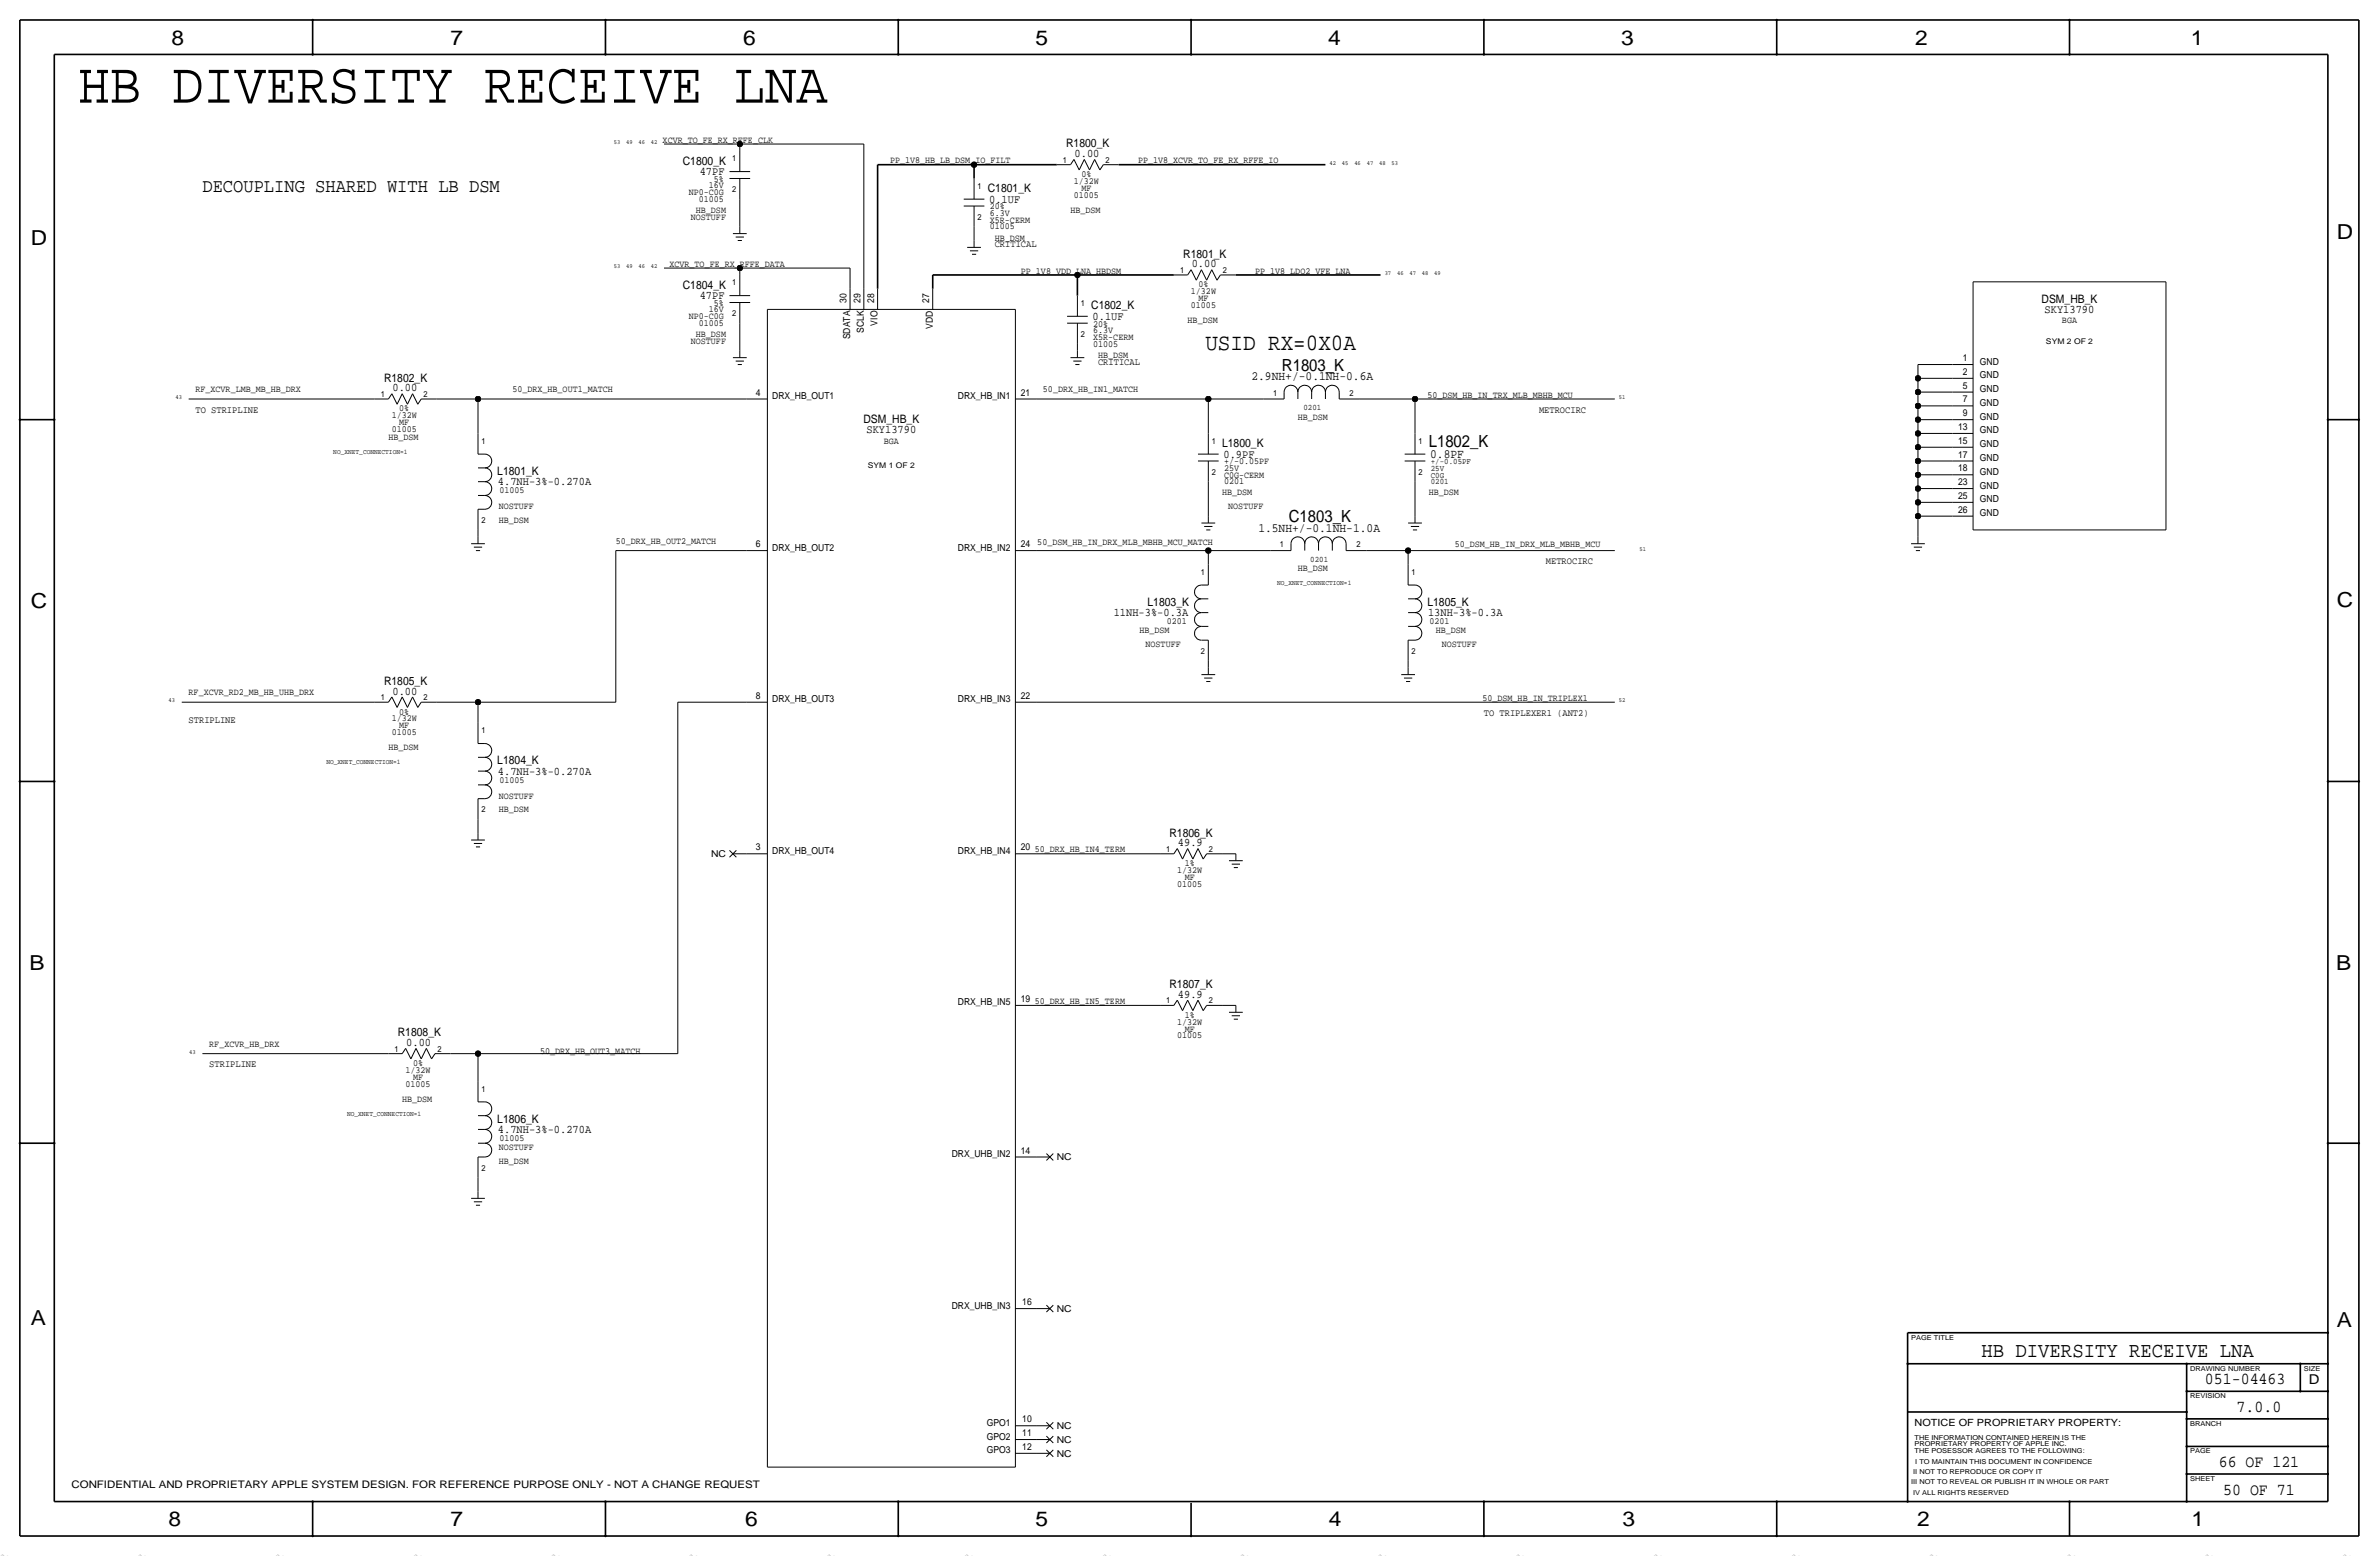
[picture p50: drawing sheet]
<svg xmlns="http://www.w3.org/2000/svg" width="877mm" height="574mm" viewBox="0 0 877 574" stroke-linecap="round" stroke-linejoin="round" font-family="sans-serif">
<defs><g id="words">
<text font-size="21.5" x="28.9" y="37.8">HB DIVERSITY RECEIVE LNA</text>
<text font-size="8.6" x="444.4" y="128.9">USID RX=0X0A</text>
<text font-size="7.8" x="730.5" y="500.1">HB DIVERSITY RECEIVE LNA</text>
<g font-size="7.6">
<text x="63.2" y="16.5">8</text>
<text x="166.1" y="16.5">7</text>
<text x="274" y="16.5">6</text>
<text x="381.7" y="16.5">5</text>
<text x="489.7" y="16.5">4</text>
<text x="597.6" y="16.5">3</text>
<text x="706.1" y="16.5">2</text>
<text x="807.7" y="16.5">1</text>
<text x="861.5" y="88.1">D</text>
<text x="11.4" y="90.4">D</text>
<text x="11.4" y="224.3">C</text>
<text x="861.5" y="223.8">C</text>
<text x="10.9" y="357.6">B</text>
<text x="861.3" y="357.4">B</text>
<text x="11.4" y="488.4">A</text>
<text x="861.5" y="489.2">A</text>
<text x="62.2" y="562.6">8</text>
<text x="166.1" y="562.6">7</text>
<text x="274.8" y="562.6">6</text>
<text x="381.7" y="562.6">5</text>
<text x="489.9" y="562.6">4</text>
<text x="598.1" y="562.6">3</text>
<text x="706.8" y="562.6">2</text>
<text x="807.9" y="562.6">1</text>
</g>
<text font-size="7.1" x="74.6" y="70.9">DECOUPLING SHARED WITH LB DSM</text>
<g font-size="6.2">
<text x="472.6" y="136.7">R1803_K</text>
<text x="526.7" y="164.8">L1802_K</text>
<text x="475.2" y="192.5">C1803_K</text>
<text x="812.9" y="510.3">051-04463</text>
<text x="824.6" y="520.4">7.0.0</text>
<text x="818" y="540.8">66 OF 121</text>
<text x="819.6" y="550.9">50 OF 71</text>
</g>
<text font-size="5" x="851.2" y="510.3">D</text>
<g font-size="4.7">
<text x="461.4" y="140.2">2.9NH+/-0.1NH-0.6A</text>
<text x="527.3" y="168.7">0.8PF</text>
<text x="463.9" y="196.1">1.5NH+/-0.1NH-1.0A</text>
</g>
<g font-size="4.3">
<text x="393" y="54.4">R1800_K</text>
<text x="396.2" y="57.9">0.00</text>
<text x="251.7" y="60.7">C1800_K</text>
<text x="258" y="64.5">47PF</text>
<text x="364.2" y="70.9">C1801_K</text>
<text x="364.7" y="74.7">0.1UF</text>
<text x="436.2" y="95">R1801_K</text>
<text x="439.4" y="98.6">0.00</text>
<text x="251.7" y="106.4">C1804_K</text>
<text x="258" y="110.2">47PF</text>
<text x="752.7" y="111.5">DSM_HB_K</text>
<text x="402.3" y="114">C1802_K</text>
<text x="402.8" y="117.9">0.1UF</text>
<text x="753.8" y="115.3">SKY13790</text>
<text x="141.6" y="140.7">R1802_K</text>
<text x="144.7" y="144.3">0.00</text>
<text x="318.3" y="156">DSM_HB_K</text>
<text x="319.5" y="159.8">SKY13790</text>
<text x="450.5" y="164.8">L1800_K</text>
<text x="451.1" y="168.7">0.9PF</text>
<text x="183.3" y="175">L1801_K</text>
<text x="183.6" y="178.8">4.7NH-3%-0.270A</text>
<text x="410.6" y="227.1">11NH-3%-0.3A</text>
<text x="423.1" y="223.3">L1803_K</text>
<text x="526.2" y="223.3">L1805_K</text>
<text x="526.5" y="227.1">13NH-3%-0.3A</text>
<text x="141.6" y="252.5">R1805_K</text>
<text x="144.7" y="256">0.00</text>
<text x="183.3" y="281.7">L1804_K</text>
<text x="183.6" y="285.5">4.7NH-3%-0.270A</text>
<text x="431.1" y="308.4">R1806_K</text>
<text x="434.3" y="311.9">49.9</text>
<text x="431.1" y="364.2">R1807_K</text>
<text x="434.3" y="367.8">49.9</text>
<text x="146.7" y="382">R1808_K</text>
<text x="149.8" y="385.6">0.00</text>
<text x="183.3" y="413.8">L1806_K</text>
<text x="183.6" y="417.6">4.7NH-3%-0.270A</text>
</g>
<text font-size="3.8" x="26.4" y="548.4">CONFIDENTIAL AND PROPRIETARY APPLE SYSTEM DESIGN. FOR REFERENCE PURPOSE ONLY - NOT A CHANGE REQUEST</text>
<text font-size="3.7" x="705.8" y="525.5">NOTICE OF PROPRIETARY PROPERTY:</text>
<g font-size="3.6">
<text x="366.7" y="91.2">CRITICAL</text>
<text x="404.8" y="134.4">CRITICAL</text>
<text x="72.1" y="152.1">TO STRIPLINE</text>
<text x="567.4" y="152.1">METROCIRC</text>
<text x="569.9" y="208">METROCIRC</text>
<text x="547.1" y="263.9">TO TRIPLEXER1 (ANT2)</text>
<text x="69.5" y="266.4">STRIPLINE</text>
<text x="77.2" y="393.4">STRIPLINE</text>
</g>
<g font-size="3.5">
<text x="244.3" y="52.6">XCVR_TO_FE_RX_RFFE_CLK</text>
<text x="328.1" y="60.2">PP_1V8_HB_LB_DSM_IO_FILT</text>
<text x="398.7" y="65.3">0%</text>
<text x="419.6" y="60.2">PP_1V8_XCVR_TO_FE_RX_RFFE_IO</text>
<text x="253.9" y="71.9">NP0-C0G</text>
<text x="261.3" y="69.3">16V</text>
<text x="263.2" y="67.1">5%</text>
<text x="395.9" y="67.8">1/32W</text>
<text x="398.7" y="70.4">MF</text>
<text x="257.6" y="74.4">01005</text>
<text x="364.9" y="77.2">20%</text>
<text x="395.9" y="72.9">01005</text>
<text x="254.7" y="81">NOSTUFF</text>
<text x="256.6" y="78.5">HB_DSM</text>
<text x="364.9" y="79.5">6.3V</text>
<text x="364.9" y="82">X5R-CERM</text>
<text x="394.7" y="78.5">HB_DSM</text>
<text x="364.9" y="84.6">01005</text>
<text x="366.7" y="88.6">HB_DSM</text>
<text x="246.8" y="98.3">XCVR_TO_FE_RX_RFFE_DATA</text>
<text x="376.4" y="100.8">PP_1V8_VDD_LNA_HBDSM</text>
<text x="462.7" y="100.8">PP_1V8_LDO2_VFE_LNA</text>
<text x="441.8" y="105.9">0%</text>
<text x="263.2" y="112.8">5%</text>
<text x="312.1" y="111.5" transform="rotate(-90 312.1 111.5)">30</text>
<text x="317.2" y="111.5" transform="rotate(-90 317.2 111.5)">29</text>
<text x="322.3" y="111.5" transform="rotate(-90 322.3 111.5)">28</text>
<text x="342.6" y="111.5" transform="rotate(-90 342.6 111.5)">27</text>
<text x="439.1" y="108.5">1/32W</text>
<text x="439.1" y="113.5">01005</text>
<text x="441.8" y="111">MF</text>
<text x="253.9" y="117.6">NP0-C0G</text>
<text x="261.4" y="115.1">16V</text>
<text x="323.5" y="120" transform="rotate(-90 323.5 120)">VIO</text>
<text x="437.8" y="119.1">HB_DSM</text>
<text x="760.2" y="119.1">BGA</text>
<text x="256.6" y="124.2">HB_DSM</text>
<text x="257.6" y="120.1">01005</text>
<text x="313.4" y="125.1" transform="rotate(-90 313.4 125.1)">SDATA</text>
<text x="318.5" y="122.8" transform="rotate(-90 318.5 122.8)">SCLK</text>
<text x="343.9" y="121.2" transform="rotate(-90 343.9 121.2)">VDD</text>
<text x="403" y="120.4">20%</text>
<text x="403" y="122.7">6.3V</text>
<text x="403" y="125.2">X5R-CERM</text>
<text x="254.7" y="126.7">NOSTUFF</text>
<text x="403" y="127.8">01005</text>
<text x="404.8" y="131.8">HB_DSM</text>
<text x="723.6" y="133.1">1</text>
<text x="729.9" y="134.4">GND</text>
<text x="723.6" y="143.3">5</text>
<text x="723.6" y="138.2">2</text>
<text x="729.9" y="139.4">GND</text>
<text x="72.1" y="144.5">RF_XCVR_LMB_MB_HB_DRX</text>
<text x="188.9" y="144.5">50_DRX_HB_OUT1_MATCH</text>
<text x="278.6" y="145.8">4</text>
<text x="284.7" y="147.1">DRX_HB_OUT1</text>
<text x="353.1" y="147.1">DRX_HB_IN1</text>
<text x="376.4" y="145.8">21</text>
<text x="384.5" y="144.5">50_DRX_HB_IN1_MATCH</text>
<text x="526.2" y="146.6">50_DSM_HB_IN_TRX_MLB_MBHB_MCU</text>
<text x="723.6" y="148.3">7</text>
<text x="729.9" y="149.6">GND</text>
<text x="729.9" y="144.5">GND</text>
<text x="144.4" y="154.2">1/32W</text>
<text x="147.2" y="151.6">0%</text>
<text x="478.5" y="154.7">HB_DSM</text>
<text x="723.6" y="153.4">9</text>
<text x="729.9" y="154.7">GND</text>
<text x="144.4" y="159.3">01005</text>
<text x="147.2" y="156.7">MF</text>
<text x="721.9" y="158.5">13</text>
<text x="729.9" y="159.8">GND</text>
<text x="143.2" y="162.3">HB_DSM</text>
<text x="325.8" y="163.6">BGA</text>
<text x="721.9" y="163.6">15</text>
<text x="729.9" y="164.8">GND</text>
<text x="451.3" y="171.2">+/-0.05PF</text>
<text x="451.3" y="173.5">25V</text>
<text x="721.9" y="173.7">18</text>
<text x="721.9" y="168.7">17</text>
<text x="729.9" y="169.9">GND</text>
<text x="451.3" y="176">C0G-CERM</text>
<text x="451.3" y="178.6">0201</text>
<text x="721.9" y="178.8">23</text>
<text x="729.9" y="175">GND</text>
<text x="184.1" y="181.9">01005</text>
<text x="450.5" y="182.6">HB_DSM</text>
<text x="526.7" y="182.6">HB_DSM</text>
<text x="721.9" y="183.9">25</text>
<text x="729.9" y="180.1">GND</text>
<text x="729.9" y="185.2">GND</text>
<text x="183.8" y="187.7">NOSTUFF</text>
<text x="452.8" y="187.7">NOSTUFF</text>
<text x="721.9" y="189">26</text>
<text x="729.9" y="190.2">GND</text>
<text x="183.8" y="192.8">HB_DSM</text>
<text x="227" y="200.4">50_DRX_HB_OUT2_MATCH</text>
<text x="278.6" y="201.7">6</text>
<text x="284.7" y="202.9">DRX_HB_OUT2</text>
<text x="353.1" y="202.9">DRX_HB_IN2</text>
<text x="376.4" y="201.7">24</text>
<text x="382.4" y="200.9">50_DSM_HB_IN_DRX_MLB_MBHB_MCU_MATCH</text>
<text x="536.3" y="201.5">50_DSM_HB_IN_DRX_MLB_MBHB_MCU</text>
<text x="478.5" y="210.6">HB_DSM</text>
<text x="420.1" y="233.4">HB_DSM</text>
<text x="430.2" y="230.1">0201</text>
<text x="527" y="230.1">0201</text>
<text x="529.3" y="233.4">HB_DSM</text>
<text x="422.3" y="238.5">NOSTUFF</text>
<text x="531.6" y="238.5">NOSTUFF</text>
<text x="69.5" y="256.3">RF_XCVR_RD2_MB_HB_UHB_DRX</text>
<text x="278.6" y="257.6">8</text>
<text x="376.4" y="257.6">22</text>
<text x="147.2" y="263.4">0%</text>
<text x="284.7" y="258.8">DRX_HB_OUT3</text>
<text x="353.1" y="258.8">DRX_HB_IN3</text>
<text x="546.6" y="258.3">50_DSM_HB_IN_TRIPLEX1</text>
<text x="144.4" y="265.9">1/32W</text>
<text x="147.2" y="268.5">MF</text>
<text x="144.4" y="271">01005</text>
<text x="143.2" y="276.6">HB_DSM</text>
<text x="184.1" y="288.5">01005</text>
<text x="183.8" y="294.4">NOSTUFF</text>
<text x="183.8" y="299.5">HB_DSM</text>
<text x="262.1" y="316">NC</text>
<text x="278.6" y="313.4">3</text>
<text x="284.7" y="314.7">DRX_HB_OUT4</text>
<text x="353.1" y="314.7">DRX_HB_IN4</text>
<text x="376.4" y="313.4">20</text>
<text x="381.5" y="314.2">50_DRX_HB_IN4_TERM</text>
<text x="434" y="321.8">1/32W</text>
<text x="436.8" y="319.3">1%</text>
<text x="434" y="326.9">01005</text>
<text x="436.8" y="324.4">MF</text>
<text x="353.1" y="370.6">DRX_HB_IN5</text>
<text x="376.4" y="369.3">19</text>
<text x="381.5" y="370.1">50_DRX_HB_IN5_TERM</text>
<text x="434" y="377.7">1/32W</text>
<text x="436.8" y="375.2">1%</text>
<text x="434" y="382.8">01005</text>
<text x="436.8" y="380.2">MF</text>
<text x="77.2" y="385.8">RF_XCVR_HB_DRX</text>
<text x="199.1" y="388.4">50_DRX_HB_OUT3_MATCH</text>
<text x="149.5" y="395.5">1/32W</text>
<text x="152.3" y="392.9">0%</text>
<text x="149.5" y="400.6">01005</text>
<text x="152.3" y="398">MF</text>
<text x="148.3" y="406.1">HB_DSM</text>
<text x="183.8" y="423.9">NOSTUFF</text>
<text x="184.1" y="420.6">01005</text>
<text x="376.4" y="425.2">14</text>
<text x="183.8" y="429">HB_DSM</text>
<text x="350.9" y="426.5">DRX_UHB_IN2</text>
<text x="389.6" y="427.7">NC</text>
<text x="350.9" y="482.3">DRX_UHB_IN3</text>
<text x="376.9" y="481.1">16</text>
<text x="389.6" y="483.6">NC</text>
<text x="363.8" y="525.5">GPO1</text>
<text x="376.9" y="524.3">10</text>
<text x="389.6" y="526.8">NC</text>
<text x="363.8" y="530.6">GPO2</text>
<text x="376.9" y="529.3">11</text>
<text x="389.6" y="531.9">NC</text>
<text x="363.8" y="535.7">GPO3</text>
<text x="376.9" y="534.4">12</text>
<text x="389.6" y="537">NC</text>
</g>
<g font-size="3.1">
<text x="269.9" y="59.4">1</text>
<text x="391.9" y="59.9">1</text>
<text x="407.6" y="59.9">2</text>
<text x="269.9" y="70.9">2</text>
<text x="360.4" y="69.6">1</text>
<text x="360.4" y="81">2</text>
<text x="435" y="100.6">1</text>
<text x="450.8" y="100.6">2</text>
<text x="269.9" y="105.2">1</text>
<text x="398.5" y="112.8">1</text>
<text x="269.9" y="116.6">2</text>
<text x="398.5" y="124.2">2</text>
<text x="140.4" y="146.3">1</text>
<text x="156.2" y="146.3">2</text>
<text x="469.3" y="145.8">1</text>
<text x="497.5" y="145.8">2</text>
<text x="480.5" y="151.1">0201</text>
<text x="177.5" y="163.6">1</text>
<text x="446.7" y="163.6">1</text>
<text x="522.9" y="163.6">1</text>
<text x="527.5" y="171.2">+/-0.05PF</text>
<text x="527.5" y="173.5">25V</text>
<text x="446.7" y="175">2</text>
<text x="522.9" y="175">2</text>
<text x="527.5" y="178.6">0201</text>
<text x="527.5" y="176">C0G</text>
<text x="177.5" y="192.8">2</text>
<text x="471.9" y="201.7">1</text>
<text x="500.1" y="201.7">2</text>
<text x="483.1" y="207">0201</text>
<text x="442.7" y="211.8">1</text>
<text x="520.4" y="211.8">1</text>
<text x="442.7" y="241">2</text>
<text x="520.4" y="241">2</text>
<text x="140.4" y="258.1">1</text>
<text x="156.2" y="258.1">2</text>
<text x="177.5" y="270.3">1</text>
<text x="177.5" y="299.5">2</text>
<text x="430" y="313.9">1</text>
<text x="445.7" y="313.9">2</text>
<text x="430" y="369.8">1</text>
<text x="445.7" y="369.8">2</text>
<text x="145.5" y="387.6">1</text>
<text x="161.2" y="387.6">2</text>
<text x="177.5" y="402.3">1</text>
<text x="177.5" y="431.5">2</text>
</g>
<g font-size="2.9">
<text x="754.3" y="126.7">SYM 2 OF 2</text>
<text x="320" y="172.5">SYM 1 OF 2</text>
</g>
<g font-size="2.8" fill="#b6b6b4">
<text x="0" y="573.5" transform="rotate(45 0 573.5)">=</text>
<text x="101.6" y="573.5" transform="rotate(45 101.6 573.5)">=</text>
<text x="152.4" y="573.5" transform="rotate(45 152.4 573.5)">=</text>
<text x="203.2" y="573.5" transform="rotate(45 203.2 573.5)">=</text>
<text x="355.6" y="573.5" transform="rotate(45 355.6 573.5)">=</text>
<text x="406.4" y="573.5" transform="rotate(45 406.4 573.5)">=</text>
<text x="457.2" y="573.5" transform="rotate(45 457.2 573.5)">=</text>
<text x="609.6" y="573.5" transform="rotate(45 609.6 573.5)">=</text>
<text x="660.4" y="573.5" transform="rotate(45 660.4 573.5)">=</text>
<text x="711.2" y="573.5" transform="rotate(45 711.2 573.5)">=</text>
<text x="863.6" y="573.5" transform="rotate(45 863.6 573.5)">=</text>
</g>
<g font-size="2.6">
<text x="122.9" y="167.4">NO_XNET_CONNECTION=1</text>
<text x="470.9" y="215.6">NO_XNET_CONNECTION=1</text>
<text x="120.3" y="281.7">NO_XNET_CONNECTION=1</text>
<text x="128" y="411.2">NO_XNET_CONNECTION=1</text>
</g>
<g font-size="2.5">
<text x="704.5" y="493.8">PAGE TITLE</text>
<text x="807.4" y="505.2">DRAWING NUMBER</text>
<text x="849.3" y="505.2">SIZE</text>
<text x="807.4" y="515.4">REVISION</text>
<text x="807.4" y="525.5">BRANCH</text>
<text x="705.8" y="533.1">PROPRIETARY PROPERTY OF APPLE INC.</text>
<text x="705.8" y="530.6">THE INFORMATION CONTAINED HEREIN IS THE</text>
<text x="705.8" y="535.7">THE POSESSOR AGREES TO THE FOLLOWING:</text>
<text x="706.1" y="539.5">I TO MAINTAIN THIS DOCUMENT IN CONFIDENCE</text>
<text x="807.4" y="535.7">PAGE</text>
<text x="705.3" y="543.3">II NOT TO REPRODUCE OR COPY IT</text>
<text x="807.4" y="545.8">SHEET</text>
<text x="704.5" y="547.1">III NOT TO REVEAL OR PUBLISH IT IN WHOLE OR PART</text>
<text x="705.3" y="550.9">IV ALL RIGHTS RESERVED</text>
</g>
<g font-size="2.3">
<text x="226.3" y="53.1">53</text>
<text x="230.8" y="53.1">49</text>
<text x="235.4" y="53.1">46</text>
<text x="240" y="53.1">42</text>
<text x="490.2" y="60.7">42</text>
<text x="494.7" y="60.7">45</text>
<text x="499.3" y="60.7">46</text>
<text x="503.9" y="60.7">47</text>
<text x="508.5" y="60.7">48</text>
<text x="513" y="60.7">53</text>
<text x="226.3" y="98.8">53</text>
<text x="230.8" y="98.8">49</text>
<text x="235.4" y="98.8">46</text>
<text x="240" y="98.8">42</text>
<text x="510.5" y="101.3">37</text>
<text x="515.1" y="101.3">46</text>
<text x="519.6" y="101.3">47</text>
<text x="524.2" y="101.3">48</text>
<text x="528.8" y="101.3">49</text>
<text x="64.7" y="147.1">43</text>
<text x="596.8" y="147.1">51</text>
<text x="604.5" y="202.9">51</text>
<text x="62.2" y="258.8">43</text>
<text x="596.8" y="258.8">52</text>
<text x="69.8" y="388.4">43</text>
</g>
</g></defs>
<g fill="none" stroke="#000" stroke-width=".37">
<path d="M244.8 53.1h27.9zM272.7 53.1h45.8zM272.7 53.1v2.5zM272.7 55.6v7.6zM318.5 53.1v53.3zM395.9 58.8l-1.2 1.9zM395.9 58.8l2 3.8zM399.7 58.8l-1.8 3.8zM399.7 58.8l2 3.8zM403.6 58.8l1.9 3.8zM403.6 58.8l-1.9 3.8zM268.9 63.2h7.7z"/>
<path d="M268.9 65.8h7.7zM272.7 73.4v10.2zM272.7 65.8v7.6zM355.3 73.4h7.6zM355.3 75.9h7.6zM359.1 65.8v7.6zM359.1 75.9v7.7zM389.6 60.7h5.1zM406.8 60.7h5.6zM406.8 60.7l-1.3 1.9zM244.8 98.8h27.9zM270.2 86.1h5.1z"/>
<path d="M271.2 87.4h3.1zM272 88.6h1.5zM272.7 98.8h40.7zM272.7 98.8v2.5zM272.7 83.6v2.5zM313.4 98.8v7.6zM356.6 91.2h5zM357.6 92.5h3zM358.3 93.7h1.6zM359.1 83.6v5zM359.1 88.6v2.6zM439.1 99.4l-1.3 1.9z"/>
<path d="M439.1 99.4l1.9 3.9zM442.9 99.4l-1.9 3.9zM442.9 99.4l2 3.9zM446.7 99.4l2 3.9zM446.7 99.4l-1.8 3.9zM268.9 109h7.7zM268.9 111.5h7.7zM272.7 119.1v10.2zM272.7 101.3v7.7zM272.7 111.5v7.6zM282.9 114h91.4zM282.9 114v426.8z"/>
<path d="M313.4 106.4v7.6zM318.5 106.4v7.6zM323.5 106.4v7.6zM343.9 106.4v7.6zM374.3 114v426.8zM393.4 116.6h7.6zM393.4 119.1h7.6zM397.2 109v7.6zM397.2 119.1v7.6zM432.8 101.3h5zM449.9 101.3h5.7zM449.9 101.3l-1.2 2z"/>
<path d="M727.4 103.9v91.4zM727.4 103.9h71.1zM798.5 103.9v91.4zM270.2 131.8h5.1zM271.2 133.1h3.1zM272 134.4h1.5zM272.7 129.3v2.5zM394.7 131.8h5zM395.7 133.1h3zM396.4 134.4h1.6zM397.2 126.7v2.6zM397.2 129.3v2.5z"/>
<path d="M707.1 134.4h12.7zM707.1 134.4v5zM707.1 139.4h12.7zM707.1 139.4v5.1zM719.8 134.4h7.6zM719.8 139.4h7.6zM69.5 147.1h68.6zM138.1 147.1h5.1zM144.5 145.1l-1.3 2zM144.5 145.1l1.9 3.9zM148.3 145.1l-1.9 3.9zM148.3 145.1l1.9 3.9z"/>
<path d="M152.1 145.1l1.9 3.9zM152.1 145.1l-1.9 3.9zM155.3 147.1h5.7zM155.3 147.1l-1.3 1.9zM161 147.1h15.2zM176.2 147.1v12.7zM176.2 147.1h99.1zM176.2 159.8v7.6zM275.3 147.1h7.6zM374.3 147.1h7.7zM382 147.1h63.5zM445.5 147.1v12.7z"/>
<path d="M445.5 147.1h20.3zM445.5 159.8v7.6zM465.8 147.1h7.6zM473.4 144.5v2.6zM473.4 144.5a2.54 2.54 0 0 1 2.5-2.5 2.54 2.54 0 0 1 2.6 2.5 2.54 2.54 0 0 1 2.5-2.5 2.54 2.54 0 0 1 2.6 2.5 2.54 2.54 0 0 1 2.5-2.5 2.54 2.54 0 0 1 2.5 2.5 2.54 2.54 0 0 1 2.6-2.5 2.54 2.54 0 0 1 2.5 2.5M478.5 144.5v2.6zM483.6 144.5v2.6zM488.6 144.5v2.6zM493.7 144.5v2.6zM493.7 147.1h7.6zM501.3 147.1h20.4zM521.7 147.1v12.7z"/>
<path d="M521.7 147.1h73.6zM521.7 159.8v7.6zM707.1 144.5h12.7zM707.1 144.5v5.1zM707.1 149.6h12.7zM707.1 149.6v5.1zM707.1 154.7h12.7zM707.1 154.7v5.1zM707.1 159.8h12.7zM707.1 159.8v5zM719.8 149.6h7.6zM719.8 144.5h7.6z"/>
<path d="M719.8 159.8h7.6zM719.8 154.7h7.6zM176.2 177.5h2.6zM176.2 172.5h2.6zM176.2 167.4h2.6zM178.8 167.4a2.54 2.54 0 0 1 2.5 2.5 2.54 2.54 0 0 1-2.5 2.6 2.54 2.54 0 0 1 2.5 2.5 2.54 2.54 0 0 1-2.5 2.5 2.54 2.54 0 0 1 2.5 2.6 2.54 2.54 0 0 1-2.5 2.5 2.54 2.54 0 0 1 2.5 2.6 2.54 2.54 0 0 1-2.5 2.5M441.7 167.4h7.6zM441.7 169.9h7.6zM445.5 177.5v12.7zM445.5 169.9v7.6zM517.9 167.4h7.6zM517.9 169.9h7.6z"/>
<path d="M521.7 177.5v12.7zM521.7 169.9v7.6zM707.1 164.8h12.7zM707.1 164.8v5.1zM707.1 169.9h12.7zM707.1 169.9v5.1zM707.1 175h12.7zM707.1 175v5.1zM719.8 164.8h7.6zM719.8 175h7.6zM719.8 169.9h7.6zM176.2 195.3v2.6z"/>
<path d="M176.2 187.7v7.6zM176.2 187.7h2.6zM176.2 182.6h2.6zM176.2 197.9v2.5zM442.9 192.8h5.1zM443.9 194.1h3.1zM444.7 195.3h1.5zM445.5 190.2v2.6zM519.1 192.8h5.1zM520.1 194.1h3.1zM520.9 195.3h1.5zM521.7 190.2v2.6z"/>
<path d="M707.1 180.1h12.7zM707.1 180.1v5.1zM707.1 185.2v5zM707.1 185.2h12.7zM707.1 190.2h12.7zM707.1 190.2v7.7zM707.1 197.9v2.5zM719.8 180.1h7.6zM719.8 185.2h7.6zM719.8 190.2h7.6zM727.4 195.3h71.1zM173.7 200.4h5.1z"/>
<path d="M174.7 201.7h3zM175.5 202.9h1.5zM227 202.9v55.9zM227 202.9h48.3zM275.3 202.9h7.6zM374.3 202.9h7.7zM382 202.9h63.5zM442.9 215.6h2.6zM442.9 215.6a2.54 2.54 0 0 0-2.5 2.6 2.54 2.54 0 0 0 2.5 2.5M445.5 202.9h22.8zM445.5 202.9v5.1zM445.5 208v7.6z"/>
<path d="M468.3 202.9h7.6zM475.9 200.4v2.5zM475.9 200.4a2.54 2.54 0 0 1 2.6-2.5 2.54 2.54 0 0 1 2.5 2.5 2.54 2.54 0 0 1 2.6-2.5 2.54 2.54 0 0 1 2.5 2.5 2.54 2.54 0 0 1 2.5-2.5 2.54 2.54 0 0 1 2.6 2.5 2.54 2.54 0 0 1 2.5-2.5 2.54 2.54 0 0 1 2.6 2.5M481 200.4v2.5zM486.1 200.4v2.5zM491.2 200.4v2.5zM496.3 200.4v2.5zM496.3 202.9h7.6zM503.9 202.9h15.2zM519.1 202.9h76.2zM519.1 202.9v5.1zM519.1 208v7.6z"/>
<path d="M519.1 215.6h2.6zM521.7 215.6a2.54 2.54 0 0 1 2.5 2.6 2.54 2.54 0 0 1-2.5 2.5 2.54 2.54 0 0 1 2.5 2.6 2.54 2.54 0 0 1-2.5 2.5 2.54 2.54 0 0 1 2.5 2.5 2.54 2.54 0 0 1-2.5 2.6 2.54 2.54 0 0 1 2.5 2.5 2.54 2.54 0 0 1-2.5 2.6M704.5 200.4h5.1zM705.6 201.7h3zM706.3 202.9h1.5zM442.9 236h2.6zM442.9 230.9h2.6zM442.9 225.8h2.6zM442.9 220.7h2.6zM442.9 230.9a2.54 2.54 0 0 0-2.5 2.5 2.54 2.54 0 0 0 2.5 2.6M442.9 220.7a2.54 2.54 0 0 0-2.5 2.5 2.54 2.54 0 0 0 2.5 2.6M442.9 225.8a2.54 2.54 0 0 0-2.5 2.5 2.54 2.54 0 0 0 2.5 2.6"/>
<path d="M445.5 236v7.6zM519.1 236v7.6zM519.1 236h2.6zM519.1 230.9h2.6zM519.1 225.8h2.6zM519.1 220.7h2.6zM67 258.8h71.1zM138.1 258.8h5.1zM144.5 256.9l-1.3 1.9zM144.5 256.9l1.9 3.9zM148.3 256.9l-1.9 3.9zM148.3 256.9l1.9 3.9z"/>
<path d="M152.1 256.9l1.9 3.9zM152.1 256.9l-1.9 3.9zM155.3 258.8h5.7zM155.3 258.8l-1.3 2zM161 258.8h15.2zM176.2 258.8h50.8zM176.2 258.8v7.6zM249.9 258.8v129.6zM249.9 258.8h25.4zM275.3 258.8h7.6zM374.3 258.8h7.7zM382 258.8h213.3z"/>
<path d="M442.9 248.7h5.1zM443.9 249.9h3.1zM444.7 251.2h1.5zM445.5 243.6v2.5zM445.5 246.1v2.6zM516.6 248.7h5.1zM517.6 249.9h3.1zM518.4 251.2h1.5zM519.1 243.6v2.5zM519.1 246.1v2.6zM176.2 266.4v7.7zM176.2 279.1h2.6z"/>
<path d="M176.2 274.1h2.6zM178.8 274.1a2.54 2.54 0 0 1 2.5 2.5 2.54 2.54 0 0 1-2.5 2.5 2.54 2.54 0 0 1 2.5 2.6 2.54 2.54 0 0 1-2.5 2.5 2.54 2.54 0 0 1 2.5 2.6 2.54 2.54 0 0 1-2.5 2.5 2.54 2.54 0 0 1 2.5 2.5 2.54 2.54 0 0 1-2.5 2.6M176.2 294.4v7.6zM176.2 294.4h2.6zM176.2 289.3h2.6zM176.2 284.2h2.6zM173.7 309.6h5.1zM174.7 310.9h3zM175.5 312.2h1.5zM176.2 302v5.1zM176.2 307.1v2.5zM268.9 313.4l2.6 2.6z"/>
<path d="M270.2 314.7h5.1zM271.5 313.4l-2.6 2.6zM275.3 314.7h7.6zM374.3 314.7h7.7zM382 314.7h45.7zM427.7 314.7h5.1zM434 312.8l-1.2 1.9zM434 312.8l2 3.8zM437.8 312.8l-1.8 3.8zM437.8 312.8l2 3.8zM441.7 312.8l1.9 3.8zM441.7 312.8l-1.9 3.8z"/>
<path d="M444.9 314.7h5.6zM444.9 314.7l-1.3 1.9zM450.5 314.7h5.1zM453.1 317.2h5.1zM454.1 318.5h3.1zM454.9 319.8h1.5zM455.6 314.7v2.5zM374.3 370.6h7.7zM382 370.6h45.7zM427.7 370.6h5.1zM434 368.7l-1.2 1.9zM434 368.7l2 3.8z"/>
<path d="M437.8 368.7l-1.8 3.8zM437.8 368.7l2 3.8zM441.7 368.7l1.9 3.8zM441.7 368.7l-1.9 3.8zM444.9 370.6h5.6zM444.9 370.6l-1.3 1.9zM450.5 370.6h5.1zM453.1 373.1h5.1zM454.1 374.4h3.1zM454.9 375.7h1.5zM455.6 370.6v2.5zM74.6 388.4h68.6z"/>
<path d="M143.2 388.4h5.1zM149.6 386.4l-1.3 2zM149.6 386.4l1.9 3.9zM153.4 386.4l-1.9 3.9zM153.4 386.4l1.9 3.9zM157.2 386.4l1.9 3.9zM157.2 386.4l-1.9 3.9zM160.4 388.4h5.7zM160.4 388.4l-1.3 1.9zM166.1 388.4h10.1zM176.2 388.4h73.7zM176.2 388.4v10.1z"/>
<path d="M176.2 398.5v7.6zM176.2 416.3h2.6zM176.2 411.2h2.6zM176.2 406.1h2.6zM178.8 406.1a2.54 2.54 0 0 1 2.5 2.6 2.54 2.54 0 0 1-2.5 2.5 2.54 2.54 0 0 1 2.5 2.6 2.54 2.54 0 0 1-2.5 2.5 2.54 2.54 0 0 1 2.5 2.5 2.54 2.54 0 0 1-2.5 2.6 2.54 2.54 0 0 1 2.5 2.5 2.54 2.54 0 0 1-2.5 2.6M176.2 434.1v5.1zM176.2 426.5v7.6zM176.2 426.5h2.6zM176.2 421.4h2.6zM176.2 439.2v2.5zM374.3 426.5h7.7zM382 426.5h5z"/>
<path d="M385.8 425.2l2.5 2.5zM388.3 425.2l-2.5 2.5zM173.7 441.7h5.1zM174.7 443h3zM175.5 444.2h1.5zM374.3 482.3h7.7zM382 482.3h5zM385.8 481.1l2.5 2.5zM388.3 481.1l-2.5 2.5zM374.3 535.7h7.7zM374.3 530.6h7.7zM374.3 525.5h7.7z"/>
<path d="M382 530.6h5zM382 535.7h5zM382 525.5h5zM385.8 524.3l2.5 2.5zM385.8 534.4l2.5 2.6zM385.8 529.3l2.5 2.6zM388.3 524.3l-2.5 2.5zM388.3 534.4l-2.5 2.6zM388.3 529.3l-2.5 2.6zM282.9 540.8h91.4z"/>
</g>
<g fill="none" stroke="#000" stroke-width=".6" stroke-linecap="butt">
<path d="M7.3 7.4v558.8zM7.3 7.4h862.3zM115.3 7.4v12.7zM223.2 7.4v12.7zM331.2 7.4v12.7zM439.1 7.4v12.7zM547.1 7.4v12.7zM655 7.4v12.7zM763 7.4v12.7zM869.6 7.4v558.8zM20 20.1v533.4zM20 20.1h838.2z"/>
<path d="M858.2 20.1v533.4zM323.5 60.7v45.7zM323.5 60.7h35.6zM359.1 60.7h30.5zM359.1 60.7v5.1zM412.4 60.7h76.2zM343.9 101.3h53.3zM343.9 101.3v5.1zM397.2 101.3h35.6zM397.2 101.3v7.7zM455.6 101.3h53.4zM7.3 154.7h12.7z"/>
<path d="M858.2 154.7h11.4zM7.3 288h12.7zM858.2 288h11.4zM7.3 421.4h12.7zM858.2 421.4h11.4zM703.3 491.2h154.9zM703.3 491.2v62.3zM703.3 502.7h154.9zM806.1 502.7v50.8zM806.1 512.8h52.1zM848.1 502.7v10.1zM703.3 520.4h102.8z"/>
<path d="M806.1 533.1h52.1zM806.1 523h52.1zM20 553.5h838.2zM115.3 553.5v12.7zM223.2 553.5v12.7zM331.2 553.5v12.7zM439.1 554v12.2zM547.1 553.5v12.7zM655 553.5v12.7zM763 553.5v12.7zM806.1 543.3h52.1zM7.3 566.2h862.3z"/>
</g>
<g fill="#000" stroke="#000" stroke-width=".37">
<path d="M115.1 7.2h.4v.3h-.4zM115.1 19.9h.4v.3h-.4zM223 7.2h.4v.3h-.4zM223 19.9h.4v.3h-.4zM331 19.9h.4v.3h-.4zM331 7.2h.4v.3h-.4zM438.9 7.2h.4v.3h-.4zM438.9 19.9h.4v.3h-.4zM546.9 7.2h.4v.3h-.4zM546.9 19.9h.4v.3h-.4zM654.8 19.9h.4v.3h-.4zM654.8 7.2h.4v.3h-.4z"/>
<path d="M762.8 19.9h.4v.3h-.4zM762.8 7.2h.4v.3h-.4zM7.1 154.5h.4v.4h-.4zM19.8 154.5h.4v.4h-.4zM858 154.5h.4v.4h-.4zM869.5 154.5h.3v.4h-.3zM7.1 287.9h.4v.3h-.4zM19.8 287.9h.4v.3h-.4zM858 287.9h.4v.3h-.4zM869.5 287.9h.3v.3h-.3zM7.1 421.2h.4v.4h-.4zM19.8 421.2h.4v.4h-.4z"/>
<path d="M858 421.2h.4v.4h-.4zM869.5 421.2h.3v.4h-.3zM858 491.1h.4v.3h-.4zM703.1 502.5h.4v.3h-.4zM806 502.5h.3v.3h-.3zM806 512.7h.3v.3h-.3zM847.9 512.7h.3v.3h-.3zM847.9 502.5h.3v.3h-.3zM858 502.5h.4v.3h-.4zM858 512.7h.4v.3h-.4zM806 520.3h.3v.3h-.3zM806 522.8h.3v.4h-.3z"/>
<path d="M806 533h.3v.3h-.3zM858 522.8h.4v.4h-.4zM858 533h.4v.3h-.4zM115.1 553.3h.4v.3h-.4zM223 553.3h.4v.3h-.4zM331 553.3h.4v.3h-.4zM546.9 553.3h.4v.3h-.4zM654.8 553.3h.4v.3h-.4zM703.1 553.3h.4v.3h-.4zM762.8 553.3h.4v.3h-.4zM806 543.1h.3v.4h-.3zM806 553.3h.3v.3h-.3z"/>
<path d="M858 543.1h.4v.4h-.4zM115.1 566h.4v.3h-.4zM223 566h.4v.3h-.4zM331 566h.4v.3h-.4zM438.9 566h.4v.3h-.4zM546.9 566h.4v.3h-.4zM654.8 566h.4v.3h-.4z"/>
<circle cx="272.7" cy="53.1" r="1.02"/>
<circle cx="359.1" cy="60.7" r="1.02"/>
<circle cx="272.7" cy="98.8" r="1.02"/>
<circle cx="397.2" cy="101.3" r="1.02"/>
<circle cx="707.1" cy="139.4" r="1.02"/>
<circle cx="176.2" cy="147.1" r="1.02"/>
<circle cx="445.5" cy="147.1" r="1.02"/>
<circle cx="521.7" cy="147.1" r="1.02"/>
<circle cx="707.1" cy="144.5" r="1.02"/>
<circle cx="707.1" cy="154.7" r="1.02"/>
<circle cx="707.1" cy="159.8" r="1.02"/>
<circle cx="707.1" cy="149.6" r="1.02"/>
<circle cx="707.1" cy="164.8" r="1.02"/>
<circle cx="707.1" cy="169.9" r="1.02"/>
<circle cx="707.1" cy="175" r="1.02"/>
<circle cx="707.1" cy="185.2" r="1.02"/>
<circle cx="707.1" cy="180.1" r="1.02"/>
<circle cx="707.1" cy="190.2" r="1.02"/>
<circle cx="445.5" cy="202.9" r="1.02"/>
<circle cx="519.1" cy="202.9" r="1.02"/>
<circle cx="176.2" cy="258.8" r="1.02"/>
<circle cx="176.2" cy="388.4" r="1.02"/>
</g>
<use href="#words"/>
</svg>
